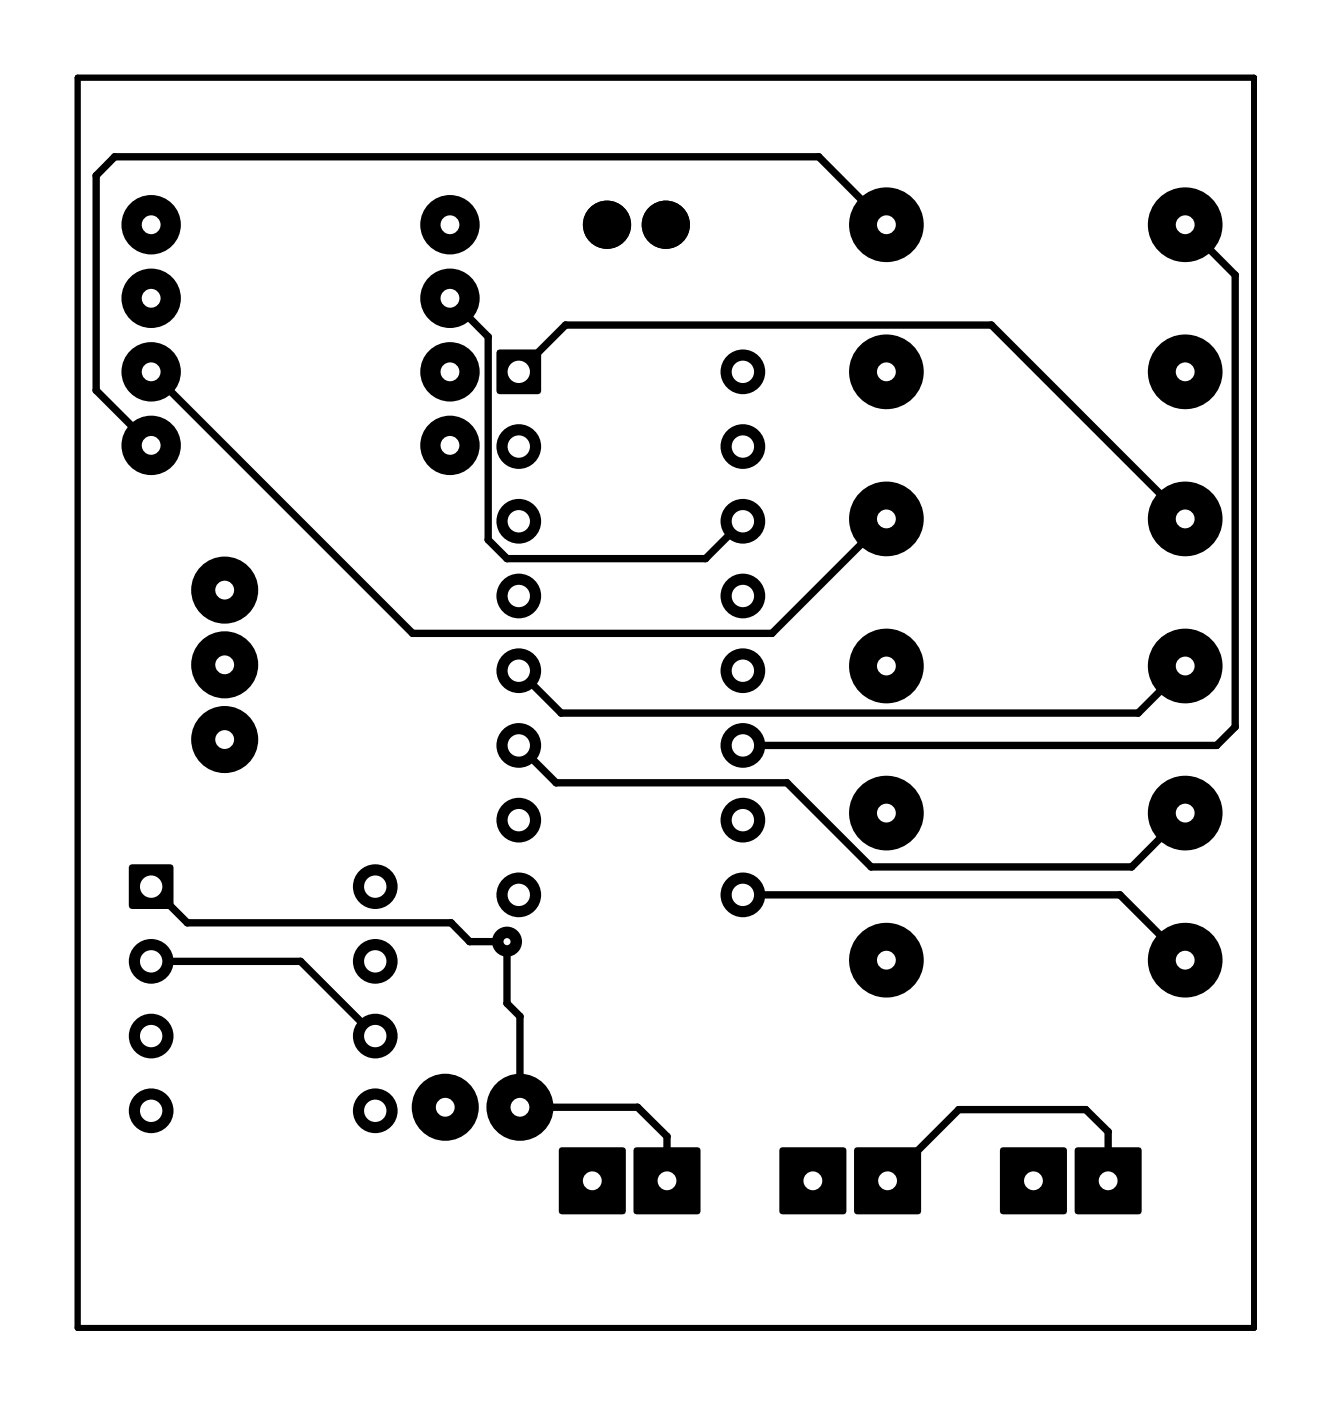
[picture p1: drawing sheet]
<svg xmlns="http://www.w3.org/2000/svg" width="45mm" height="48mm" viewBox="0 0 45 48" stroke-linecap="round" stroke-linejoin="round" font-family="sans-serif">
<g fill="#000">
<path d="M16.9 11.9h1.5v1.5h-1.5z" fill-rule="evenodd"/>
<path d="M4.4 29.4h1.5v1.5h-1.5z" fill-rule="evenodd"/>
<path d="M19 39h2.2v2.2h-2.2z" fill-rule="evenodd"/>
<path d="M21.6 39h2.2v2.2h-2.2z" fill-rule="evenodd"/>
<path d="M26.5 39h2.2v2.2h-2.2z" fill-rule="evenodd"/>
<path d="M29.1 39h2.2v2.2h-2.2z" fill-rule="evenodd"/>
<path d="M34 39h2.2v2.2h-2.2z" fill-rule="evenodd"/>
<path d="M36.6 39h2.2v2.2h-2.2z" fill-rule="evenodd"/>
<circle cx="3.3" cy="13.3" r=".12"/>
<circle cx="3.3" cy="6" r=".12"/>
<circle cx="3.9" cy="5.3" r=".12"/>
<circle cx="5.1" cy="12.6" r="1.01"/>
<circle cx="5.1" cy="10.1" r="1.01"/>
<circle cx="5.1" cy="7.6" r="1.01"/>
<circle cx="5.1" cy="15.1" r="1.01"/>
<circle cx="15.3" cy="12.6" r="1.01"/>
<circle cx="15.3" cy="7.6" r="1.01"/>
<circle cx="15.3" cy="15.1" r="1.01"/>
<circle cx="15.3" cy="10.1" r="1.01"/>
<circle cx="16.6" cy="18.3" r=".12"/>
<circle cx="16.6" cy="11.4" r=".12"/>
<circle cx="17.2" cy="19" r=".12"/>
<circle cx="17.6" cy="17.7" r=".76"/>
<circle cx="17.6" cy="15.2" r=".76"/>
<circle cx="19.2" cy="11" r=".12"/>
<circle cx="20.6" cy="7.6" r=".82"/>
<circle cx="22.6" cy="7.6" r=".82"/>
<circle cx="24" cy="19" r=".12"/>
<circle cx="25.3" cy="17.7" r=".76"/>
<circle cx="25.3" cy="15.2" r=".76"/>
<circle cx="25.3" cy="12.6" r=".76"/>
<circle cx="25.3" cy="17.7" r=".12"/>
<circle cx="27.8" cy="5.3" r=".12"/>
<circle cx="30.1" cy="7.6" r="1.27"/>
<circle cx="30.1" cy="12.6" r="1.27"/>
<circle cx="30.1" cy="17.6" r="1.27"/>
<circle cx="33.7" cy="11" r=".12"/>
<circle cx="40.3" cy="7.6" r="1.27"/>
<circle cx="40.3" cy="12.6" r="1.27"/>
<circle cx="40.3" cy="17.6" r="1.27"/>
<circle cx="42" cy="9.3" r=".12"/>
<circle cx="5.1" cy="32.7" r=".76"/>
<circle cx="5.1" cy="35.2" r=".76"/>
<circle cx="5.1" cy="37.8" r=".76"/>
<circle cx="6.4" cy="31.4" r=".12"/>
<circle cx="7.6" cy="20.1" r="1.14"/>
<circle cx="7.6" cy="25.1" r="1.14"/>
<circle cx="7.6" cy="22.6" r="1.14"/>
<circle cx="10.2" cy="32.7" r=".12"/>
<circle cx="12.8" cy="30.1" r=".76"/>
<circle cx="12.8" cy="35.2" r=".76"/>
<circle cx="12.8" cy="37.8" r=".76"/>
<circle cx="12.8" cy="32.7" r=".76"/>
<circle cx="12.8" cy="35.2" r=".12"/>
<circle cx="14" cy="21.5" r=".12"/>
<circle cx="15.1" cy="37.6" r="1.14"/>
<circle cx="15.3" cy="31.4" r=".12"/>
<circle cx="16" cy="32" r=".12"/>
<circle cx="17.2" cy="32" r=".51"/>
<circle cx="17.2" cy="32" r=".38"/>
<circle cx="17.2" cy="34.1" r=".12"/>
<circle cx="17.6" cy="25.3" r=".76"/>
<circle cx="17.6" cy="30.4" r=".76"/>
<circle cx="17.6" cy="20.3" r=".76"/>
<circle cx="17.6" cy="22.8" r=".76"/>
<circle cx="17.6" cy="27.9" r=".76"/>
<circle cx="17.7" cy="37.6" r="1.14"/>
<circle cx="17.7" cy="34.5" r=".12"/>
<circle cx="18.9" cy="26.6" r=".12"/>
<circle cx="19.1" cy="24.2" r=".12"/>
<circle cx="21.7" cy="37.6" r=".12"/>
<circle cx="22.7" cy="38.6" r=".12"/>
<circle cx="25.3" cy="27.9" r=".76"/>
<circle cx="25.3" cy="30.4" r=".76"/>
<circle cx="25.3" cy="25.3" r=".76"/>
<circle cx="25.3" cy="22.8" r=".76"/>
<circle cx="25.3" cy="20.3" r=".76"/>
<circle cx="26.2" cy="21.5" r=".12"/>
<circle cx="26.8" cy="26.6" r=".12"/>
<circle cx="29.6" cy="29.5" r=".12"/>
<circle cx="30.1" cy="32.6" r="1.27"/>
<circle cx="30.1" cy="22.6" r="1.27"/>
<circle cx="30.1" cy="27.6" r="1.27"/>
<circle cx="32.6" cy="37.7" r=".12"/>
<circle cx="36.9" cy="37.7" r=".12"/>
<circle cx="37.7" cy="38.5" r=".12"/>
<circle cx="38.1" cy="30.4" r=".12"/>
<circle cx="38.5" cy="29.5" r=".12"/>
<circle cx="38.7" cy="24.2" r=".12"/>
<circle cx="40.3" cy="27.6" r="1.27"/>
<circle cx="40.3" cy="22.6" r="1.27"/>
<circle cx="40.3" cy="32.6" r="1.27"/>
<circle cx="41.4" cy="25.3" r=".12"/>
<circle cx="42" cy="24.7" r=".12"/>
</g>
<path d="M2.6 2.6h40v42.5h-40z" fill="none" stroke="#000" stroke-width=".2"/>
<g fill="none" stroke="#000" stroke-width=".25">
<path d="M5.1 12.6l8.9 8.9h12.2l3.9-3.9M15.3 10.1l1.3 1.3v6.9l.6 .7h6.8l1.3-1.3M17.6 12.6l1.6-1.6h14.5l6.6 6.6M25.3 17.7h.1M30.1 7.6l-2.3-2.3h-23.9l-.6 .7v7.3l1.8 1.8M40.3 7.6l1.7 1.7v15.4l-.6 .6h-16.1M5.1 32.7h5.1l2.6 2.5M5.1 30.1l1.3 1.3h8.9l.7 .6h1.2v2.1l.5 .4v3.1h4l1 1v1.5M12.8 35.2h.1M17.6 25.3l1.3 1.3h7.9l2.8 2.9h8.9l1.8-1.9M25.3 30.4h12.8l2.2 2.2M40.3 22.6l-1.6 1.6h-19.6l-1.5-1.4"/>
<path d="M30.2 40.1l2.4-2.4h4.3l.8 .8v1.6"/>
</g>
<circle cx="17.2" cy="32" r=".12" fill="#fff"/>
<g fill="#000">
<circle cx="5.1" cy="7.6" r=".89"/>
<circle cx="20.6" cy="7.6" r=".7"/>
<circle cx="22.6" cy="7.6" r=".7"/>
</g>
<circle cx="5.1" cy="7.6" r=".32" fill="#fff"/>
<circle cx="15.3" cy="7.6" r=".89" fill="#000"/>
<circle cx="15.3" cy="7.6" r=".32" fill="#fff"/>
<circle cx="5.1" cy="10.1" r=".89" fill="#000"/>
<circle cx="5.1" cy="10.1" r=".32" fill="#fff"/>
<circle cx="15.3" cy="10.1" r=".89" fill="#000"/>
<circle cx="15.3" cy="10.1" r=".32" fill="#fff"/>
<circle cx="5.1" cy="12.6" r=".89" fill="#000"/>
<circle cx="5.1" cy="12.6" r=".32" fill="#fff"/>
<circle cx="15.3" cy="12.6" r=".89" fill="#000"/>
<circle cx="15.3" cy="12.6" r=".32" fill="#fff"/>
<circle cx="5.1" cy="15.1" r=".89" fill="#000"/>
<circle cx="5.1" cy="15.1" r=".32" fill="#fff"/>
<circle cx="15.3" cy="15.1" r=".89" fill="#000"/>
<circle cx="15.3" cy="15.1" r=".32" fill="#fff"/>
<circle cx="7.6" cy="25.1" r="1.01" fill="#000"/>
<circle cx="7.6" cy="25.1" r=".32" fill="#fff"/>
<circle cx="7.6" cy="22.6" r="1.01" fill="#000"/>
<circle cx="7.6" cy="22.6" r=".32" fill="#fff"/>
<circle cx="7.6" cy="20.1" r="1.01" fill="#000"/>
<circle cx="7.6" cy="20.1" r=".32" fill="#fff"/>
<path d="M17 12h1.3v1.3h-1.3z" fill="#000"/>
<circle cx="17.6" cy="12.6" r=".38" fill="#fff"/>
<circle cx="17.6" cy="15.2" r=".63" fill="#000"/>
<circle cx="17.6" cy="15.2" r=".38" fill="#fff"/>
<circle cx="17.6" cy="17.7" r=".63" fill="#000"/>
<circle cx="17.6" cy="17.7" r=".38" fill="#fff"/>
<circle cx="17.6" cy="20.3" r=".63" fill="#000"/>
<circle cx="17.6" cy="20.3" r=".38" fill="#fff"/>
<circle cx="17.6" cy="22.8" r=".63" fill="#000"/>
<circle cx="17.6" cy="22.8" r=".38" fill="#fff"/>
<circle cx="17.6" cy="25.3" r=".63" fill="#000"/>
<circle cx="17.6" cy="25.3" r=".38" fill="#fff"/>
<circle cx="17.6" cy="27.9" r=".63" fill="#000"/>
<circle cx="17.6" cy="27.9" r=".38" fill="#fff"/>
<circle cx="17.6" cy="30.4" r=".63" fill="#000"/>
<circle cx="17.6" cy="30.4" r=".38" fill="#fff"/>
<circle cx="25.3" cy="30.4" r=".63" fill="#000"/>
<circle cx="25.3" cy="30.4" r=".38" fill="#fff"/>
<circle cx="25.3" cy="27.9" r=".63" fill="#000"/>
<circle cx="25.3" cy="27.9" r=".38" fill="#fff"/>
<circle cx="25.3" cy="25.3" r=".63" fill="#000"/>
<circle cx="25.3" cy="25.3" r=".38" fill="#fff"/>
<circle cx="25.3" cy="22.8" r=".63" fill="#000"/>
<circle cx="25.3" cy="22.8" r=".38" fill="#fff"/>
<circle cx="25.3" cy="20.3" r=".63" fill="#000"/>
<circle cx="25.3" cy="20.3" r=".38" fill="#fff"/>
<circle cx="25.3" cy="17.7" r=".63" fill="#000"/>
<circle cx="25.3" cy="17.7" r=".38" fill="#fff"/>
<circle cx="25.3" cy="15.2" r=".63" fill="#000"/>
<circle cx="25.3" cy="15.2" r=".38" fill="#fff"/>
<circle cx="25.3" cy="12.6" r=".63" fill="#000"/>
<circle cx="25.3" cy="12.6" r=".38" fill="#fff"/>
<path d="M4.5 29.5h1.3v1.3h-1.3z" fill="#000"/>
<circle cx="5.1" cy="30.1" r=".38" fill="#fff"/>
<circle cx="5.1" cy="32.7" r=".63" fill="#000"/>
<circle cx="5.1" cy="32.7" r=".38" fill="#fff"/>
<circle cx="5.1" cy="35.2" r=".63" fill="#000"/>
<circle cx="5.1" cy="35.2" r=".38" fill="#fff"/>
<circle cx="5.1" cy="37.8" r=".63" fill="#000"/>
<circle cx="5.1" cy="37.8" r=".38" fill="#fff"/>
<circle cx="12.8" cy="37.8" r=".63" fill="#000"/>
<circle cx="12.8" cy="37.8" r=".38" fill="#fff"/>
<circle cx="12.8" cy="35.2" r=".63" fill="#000"/>
<circle cx="12.8" cy="35.2" r=".38" fill="#fff"/>
<circle cx="12.8" cy="32.7" r=".63" fill="#000"/>
<circle cx="12.8" cy="32.7" r=".38" fill="#fff"/>
<circle cx="12.8" cy="30.1" r=".63" fill="#000"/>
<circle cx="12.8" cy="30.1" r=".38" fill="#fff"/>
<circle cx="40.3" cy="7.6" r="1.14" fill="#000"/>
<circle cx="40.3" cy="7.6" r=".32" fill="#fff"/>
<circle cx="30.1" cy="7.6" r="1.14" fill="#000"/>
<circle cx="30.1" cy="7.6" r=".32" fill="#fff"/>
<circle cx="40.3" cy="12.6" r="1.14" fill="#000"/>
<circle cx="40.3" cy="12.6" r=".32" fill="#fff"/>
<circle cx="30.1" cy="12.6" r="1.14" fill="#000"/>
<circle cx="30.1" cy="12.6" r=".32" fill="#fff"/>
<circle cx="40.3" cy="17.6" r="1.14" fill="#000"/>
<circle cx="40.3" cy="17.6" r=".32" fill="#fff"/>
<circle cx="30.1" cy="17.6" r="1.14" fill="#000"/>
<circle cx="30.1" cy="17.6" r=".32" fill="#fff"/>
<circle cx="40.3" cy="22.6" r="1.14" fill="#000"/>
<circle cx="40.3" cy="22.6" r=".32" fill="#fff"/>
<circle cx="30.1" cy="22.6" r="1.14" fill="#000"/>
<circle cx="30.1" cy="22.6" r=".32" fill="#fff"/>
<circle cx="40.3" cy="27.6" r="1.14" fill="#000"/>
<circle cx="40.3" cy="27.6" r=".32" fill="#fff"/>
<circle cx="30.1" cy="27.6" r="1.14" fill="#000"/>
<circle cx="30.1" cy="27.6" r=".32" fill="#fff"/>
<circle cx="40.3" cy="32.6" r="1.14" fill="#000"/>
<circle cx="40.3" cy="32.6" r=".32" fill="#fff"/>
<circle cx="30.1" cy="32.6" r="1.14" fill="#000"/>
<circle cx="30.1" cy="32.6" r=".32" fill="#fff"/>
<circle cx="15.1" cy="37.6" r="1.01" fill="#000"/>
<circle cx="15.1" cy="37.6" r=".32" fill="#fff"/>
<circle cx="17.7" cy="37.6" r="1.01" fill="#000"/>
<circle cx="17.7" cy="37.6" r=".32" fill="#fff"/>
<path d="M19.1 39.1h2v2h-2z" fill="#000"/>
<circle cx="20.1" cy="40.1" r=".32" fill="#fff"/>
<path d="M21.7 39.1h2v2h-2z" fill="#000"/>
<circle cx="22.7" cy="40.1" r=".32" fill="#fff"/>
<path d="M26.6 39.1h2v2h-2z" fill="#000"/>
<circle cx="27.6" cy="40.1" r=".32" fill="#fff"/>
<path d="M29.2 39.1h2v2h-2z" fill="#000"/>
<circle cx="30.2" cy="40.1" r=".32" fill="#fff"/>
<path d="M34.1 39.1h2v2h-2z" fill="#000"/>
<circle cx="35.1" cy="40.1" r=".32" fill="#fff"/>
<path d="M36.7 39.1h2v2h-2z" fill="#000"/>
<circle cx="37.7" cy="40.1" r=".32" fill="#fff"/>
<path d="M2.6 2.6h40v42.5h-40z" fill="none" stroke="#000" stroke-width=".2"/>
</svg>
